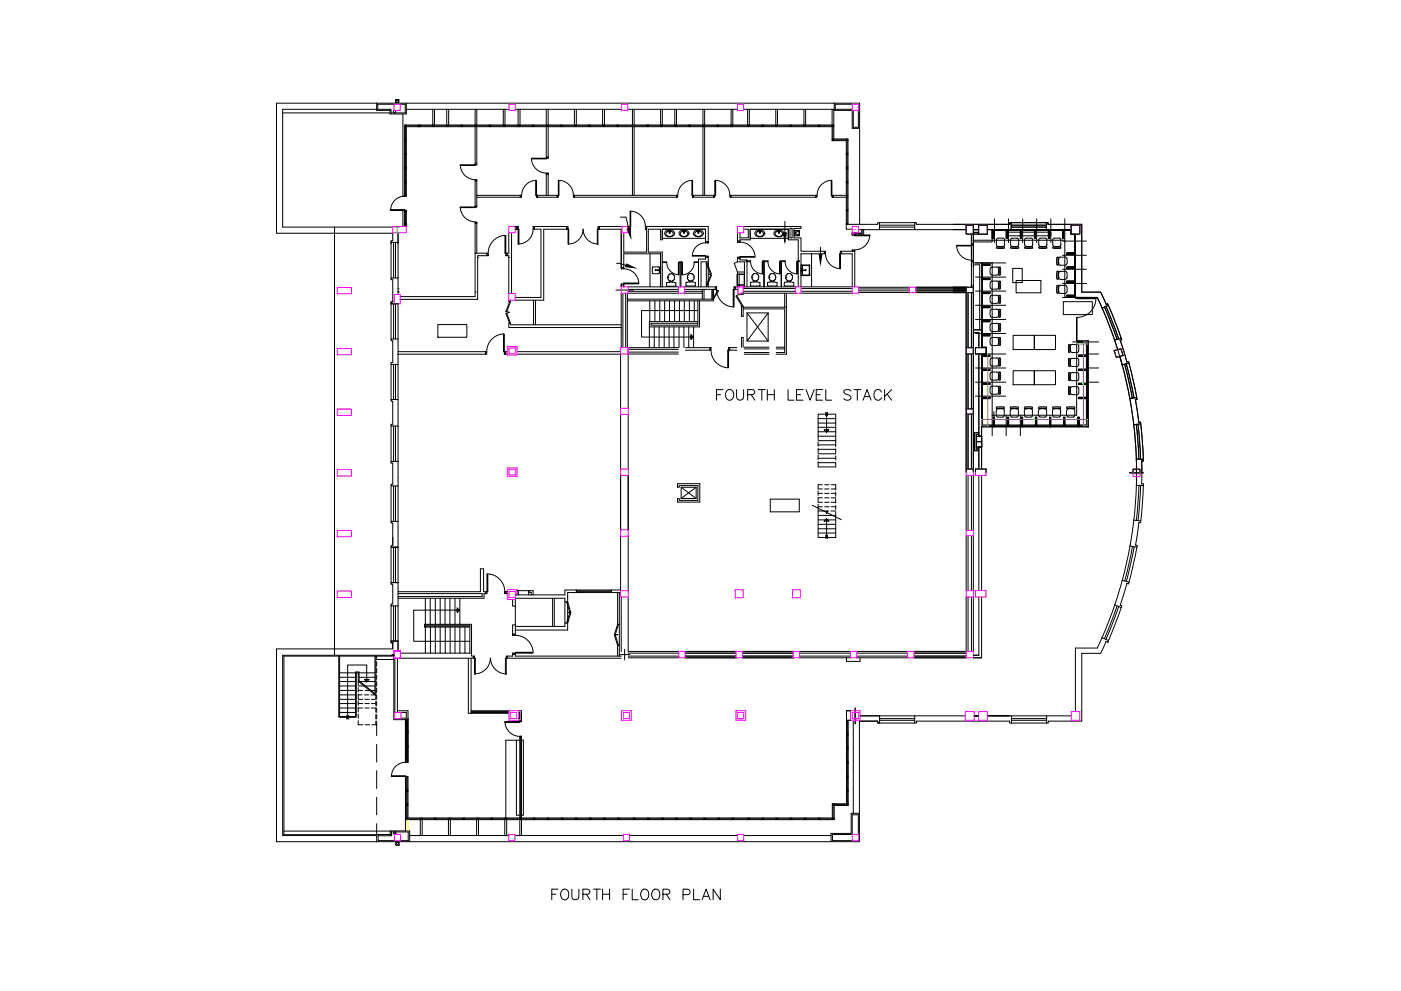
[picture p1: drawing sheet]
<svg xmlns="http://www.w3.org/2000/svg" width="420mm" height="297mm" viewBox="0 0 420 297" stroke-linecap="round" stroke-linejoin="round" font-family="sans-serif">
<!-- layer: 0 -->
<g fill="none" stroke="#000" stroke-width=".3">
<path d="M84.8 33.8h32.2M113 30.9h137.2M113 30.9h-30.1v39h34.9v2.2h-.5v.5h2.1M113 32.8h-28.2v35.3h33M113 30.9v2.2h4v1.1h4.8v-3.3M118.2 31.2h-4.9v1.6h4v1h4.2v-2.6h-1.5M118.6 29.8h1v1.1h-1zM120.8 34.2v24.6h1M121.3 37.7h128.8M121.3 38h128.8M121.6 37.5v21.3M121.8 37.5v21.3"/>
<path d="M121.8 32.8h30.8M125.3 38h.1M125.5 37.5v.5M125.8 37.5v.5M126.1 37.5v.5M129.8 32.8v5.2M130 37.5v.5M130.3 32.8v5.2M134 32.8v5.2M134.3 37.5v.5M134.5 32.8v5.2M138.2 37.5v.5"/>
<path d="M138.5 37.5v.5M138.7 37.5v.5M142.5 32.8v16.3M142.7 37.5v.5M143 32.8v16.3M146.7 37.5v.5M146.9 37.5v.5M147.2 37.5v.5M150.9 32.8v5.2M151.2 37.5v.5M151.4 32.8v5.2M154.5 32.8h31.9"/>
<path d="M155.4 32.8v5.2M155.6 37.5v.5M155.9 32.8v5.2M159.6 37.5v.5M159.9 37.5v.5M160.1 37.5v.5M163.8 32.8v14.3h.6v-14.3M164.1 37.5v.5M168.1 37.5v.5M168.3 37.5v.5M168.6 37.5v.5M172.3 32.8v5.2"/>
<path d="M172.6 37.5v.5M172.8 32.8v5.2M176.5 37.5v.5M176.8 37.5v.5M177 37.5v.5M180.7 32.8v5.2M181 37.5v.5M181.3 32.8v5.2M185 37.5v.5M185.2 37.5v.5M185.5 37.5v.5M188.3 32.8h32.9"/>
<path d="M189.7 32.8v4.7M189.7 38v20.5M190.2 32.8v4.7M190.2 38v20.5M193.9 37.5v.5M194.2 37.5v.5M194.4 37.5v.5M198.1 32.8v5.2M198.4 37.5v.5M198.6 32.8v5.2M202.4 32.8v5.2M202.6 37.5v.5"/>
<path d="M202.9 32.8v5.2M206.6 37.5v.5M206.8 37.5v.5M207.1 37.5v.5M210.8 32.8v25.7M211.1 37.5v.5M211.3 32.8v25.7M215 37.5v.5M215.3 37.5v.5M215.5 37.5v.5M219.3 32.8v5.2M219.5 37.5v.5"/>
<path d="M219.8 32.8v5.2M223 32.8h27.2M224.2 32.8v5.2M224.5 37.5v.5M224.7 32.8v5.2M228.4 37.5v.5M228.7 37.5v.5M229 37.5v.5M232.7 32.8v5.2M232.9 37.5v.5M233.2 32.8v5.2M236.8 37.5v.5"/>
<path d="M237.2 37.5v.5M237.4 37.5v.5M241.1 32.8v5.2M241.4 37.5v.5M241.6 32.8v5.2M245.4 37.5v.5M245.6 37.5v.5M245.9 37.5v.5M249.5 32.8v9.4h4.8M249.8 37.5v4.7M250.1 32.8v9.4M250.1 37.5h-128.8v21.3h.5"/>
<path d="M250.2 30.9h7.6v7.6M250.2 30.9v2.2h5.4v5.4h2.2M255.6 31.2h-5.1v1.6h5.1M255.9 33.1v5.1h1.5v-5.1M257.8 38.5v28.7M121.3 58.5h.5M121.3 54.9h.5M121.3 54.6h.5M121.3 54.4h.5M121.3 50.4h.5M121.3 50.7h.5M121.3 50.1h.5"/>
<path d="M121.3 46.2h.5M121.3 45.9h.5M121.3 46.4h.5M121.3 41.9h.5M121.3 41.7h.5M121.3 42.2h.5M121.4 58.8a4.2 4.2 0 0 0-4.2 4.2M138 49.4h4.5v.2h-4.5zM138 49.6a4.5 4.5 0 0 0 4.5 4.2M142.5 53.9h.5v.3h-.5zM142.5 49.1h.5v.3h-.5zM142.5 54.2v7.5"/>
<path d="M143 59.1h13.1v-.6v.6v-.6h.3v.6h-.3M143 54.2v7.5M143 58.5h13.1M159.4 47.4h4.4v.2h-4.4zM159.4 47.6a4.5 4.5 0 0 0 4.5 4.3M160.6 54.1h.3v4.4h-.3zM160.7 54a4.5 4.5 0 0 0-4.2 4.5M160.9 58.5h.3v.6v-.6v.6h-.3zM161.2 58.5h6.2v.6h-.3M161.2 59.1h5.9M163.8 51.9h.6v.3h-.6zM163.8 47.1h.6v.3h-.6z"/>
<path d="M163.8 58.5v-6.3h.6v6.3M167.1 59.1v-.6v.6M167.4 54.1h.2v4.4h-.2zM167.5 54a4.5 4.5 0 0 1 4.5 4.5M172.3 59.1v-.6v.6M172.3 59.1h-.3v-.6h31.3v.6h-.4M172.3 59.1h30.6M202.9 59.1v-.6v.6M207.5 54.1h.2v4.4h-.2zM207.5 54a4.5 4.5 0 0 0-4.2 4.5M207.7 58.5h.3v.6h-.3zM208 58.5h6.4v.6h-.3v-.6v.6h-6.1z"/>
<path d="M214.4 54.1h.2v4.4h-.2zM214.4 54a4.5 4.5 0 0 1 4.5 4.5M219.2 59.1v-.6v.6M219.2 59.1h-.3v-.6h26.1v.6h-.3M219.2 59.1h25.5M244.7 59.1v-.6v.6M249.3 54.1h.2v4.4h-.2zM249.3 54a4.5 4.5 0 0 0-4.3 4.5M249.5 41.9h4.8M249.5 41.7h4.8v25.5M249.8 59.1v-.6v.6M249.8 59.1h4.5"/>
<path d="M253.8 41.7v27h1.8M253.8 54.9h.5M253.8 54.6h.5M253.8 54.4h.5M253.8 50.4h.5M253.8 50.7h.5M253.8 50.1h.5M253.8 46.2h.5M253.8 45.9h.5M253.8 46.4h.5M254.1 41.7v25.5M254.3 58.5h-4.8v.6h.3"/>
<path d="M100.3 68.1v128.3M117.3 72.5v10.8M118 72.6v10.7M118.6 72.6v10.7M119.4 69.8v18.5M121.3 67.2h.5M121.3 67h.5M121.3 63.3h.5M121.6 63.1v4.8M121.8 63.1h-4.7v-.2h4.2v5M121.8 63.1h-1v4.8M121.8 63.1v4.8"/>
<path d="M138 62h4.5v.2h-4.5zM138 62.2a4.5 4.5 0 0 0 4.5 4.3M142.5 75.9h3.5v.7h-2.8v13.1h-23.2M142.5 61.7h.5v.3h-.5zM143 66.9h-.5h.5M143 66.9v-.4h-.5v22.4h-22.5M143 66.9v9M143.2 77.2h.1M146 75.9h.4v.7h-.4zM151.4 70.6h.3v5.3h-.3zM151.5 70.6a5.3 5.3 0 0 0-5.1 5.3M151.7 75.9h.4v.7h-.4z"/>
<path d="M152.6 69.8v6.1h-.5v.7h.5v11.3M152.6 77.2h.1M153.4 69.8v18.1M154.5 67.9h.9v.8h-.9h.5v-.8zM155 67.9h.4v.8h-.4zM155 67.9v.8v-.8M155.4 68.7h.2v4.5h-.2zM159.9 67.9h.4v.8h-.4zM159.9 68.7a4.5 4.5 0 0 1-4.5 4.5M170 67.9v.8v-.8M170 67.9h.4v.8h-7.3v21.3h-8.6M170 67.9h-9.7v.8h1.9v20.5h-7.7"/>
<path d="M170.4 68.7h.2v4.5h-.2zM170.4 73.2a4.5 4.5 0 0 0 4.5-4.5 4.5 4.5 0 0 0 4.4 4.5M179.1 68.7h.2v4.5h-.2zM179.7 67.9v.8v-.8M179.7 67.9h-.4v.8h7.3M179.7 67.9h6.9M184.9 78.9h.8l2.1 .7M186 65.1h1.8l.7 3.5M186.3 68.7v11.5M188.1 68.7h.5M188.1 67.9h.5M188.6 67.9h.4v.8h-.4z"/>
<path d="M189 63.3h.2v4.6h-.2zM189 63.3a4.5 4.5 0 0 1 4.5 4.5M193.5 67.9h.4v.8h-.4zM194.9 76.1v9.8M196.3 68.8h.1M198 76l.2 .2M198.6 68.7h13v2.7h-13zM198.6 78.5h1.4v.2h-1.4M199.6 69.3a1.65 1.65 0 0 1 2.7 .6 1.59 1.59 0 0 1-1.5 1.1 1.59 1.59 0 0 1-1.5-1.1zM200 78.6a3.7 3.7 0 0 0 3.5 3.8M200.3 69.4h.4M200.3 69.4a.79 .79 0 0 0-.5 1 .79 .79 0 0 0 1 .5 .79 .79 0 0 0 1.1-.5 .79 .79 0 0 0-.6-1"/>
<path d="M200.7 69.2l-.2-.1h.7l-.3 .1M200.7 69.6h.2v-.4h-.2v.4M200.7 69.8h.3zM200.9 69.4h.4M203.4 78.7h.2v3.7h-.2zM203.6 78.5h.9v.2h-.9zM203.9 69.3a1.65 1.65 0 0 1 2.7 .6 1.59 1.59 0 0 1-1.5 1.1 1.59 1.59 0 0 1-1.5-1.1zM204 78.7v7.3M204.2 78.7v7.3M204.5 78.7h.2v3.7h-.2zM204.6 69.4h.4M204.6 69.4a.79 .79 0 0 0-.5 1 .79 .79 0 0 0 1 .5 .79 .79 0 0 0 1.1-.5 .79 .79 0 0 0-.6-1"/>
<path d="M205 69.2l-.2-.1h.7l-.3 .1M205 69.8h.3zM205.2 69.4h.4M205.3 69.6h-.3v-.4h.2v.4M207.6 76.6h4v.2h-4zM208.2 78.6a3.7 3.7 0 0 1-3.7 3.8M208.2 69.3a1.65 1.65 0 0 1 2.7 .6 1.59 1.59 0 0 1-1.5 1.1 1.59 1.59 0 0 1-1.4-1.1zM208.9 69.4h.4M209 69.4a.79 .79 0 0 0-.6 1 .79 .79 0 0 0 1 .5 .79 .79 0 0 0 1.1-.5 .79 .79 0 0 0-.6-1M209.3 69.2l-.3-.1h.8l-.3 .1M209.3 69.6h.3l-.1-.4h-.2v.4M209.3 69.8h.3z"/>
<path d="M209.5 78.5h-1.4v.2h1.4M209.5 69.4h.4M211.6 76.8h.8v.4h-.8zM211.6 72.5h.8v.3h-.8zM211.6 68.7h-13v3.2h-.5v-3.2h-3.7v6.9h4.2v10.4M211.6 68.7v3.8h.8v-4.6h-18.5v7.7h-6.8v-5.8M211.6 72.8a4 4 0 0 0-4 3.9M211.8 78.5v.6h.6M212.1 79.1l1.3 3-1 .1 1 .4M212.4 78.5h-2.2v7.5M221.2 77.1h.7v.4h-.7zM221.2 77.5v1l-1 .4 1 2.6"/>
<path d="M221.2 72.3h.7v.3h-.7zM221.2 78.5h2.1v7.5M221.2 77.5h.7M221.9 76.9h4.5v.2h-4.5zM221.9 77.5v.4h2.1v.3M222 72.6a4.5 4.5 0 0 1 4.4 4.2M223.1 67.9h17.1v.6h-2.1v2.8h2.1v4h7M223.1 68.7h1.3v2.6h-2.5v-1.5M223.8 78.2h1.3v.2h-1.3zM224 78.5h.1M224 78.4v7.6M225 68.7h11.4v2.7h-11.4z"/>
<path d="M225.1 78.4a3.7 3.7 0 0 0 3.5 3.7M226.7 69.3a1.65 1.65 0 0 1 2.7 .6 1.59 1.59 0 0 1-1.5 1.1 1.59 1.59 0 0 1-1.5-1.1zM227.3 69.4h.4M227.4 69.4a.79 .79 0 0 0-.6 1 .79 .79 0 0 0 1.1 .5 .79 .79 0 0 0 1-.5 .79 .79 0 0 0-.5-1M227.7 69.2l-.3-.1h.7l-.1 .1M227.8 69.8h.2zM227.9 69.4h.4M228 69.6h-.3v-.4h.3v.4M228.8 78.2v3.9h-.2v-3.7h1.7v-.2zM229 78.4v7.6M229.2 78.4v7.6M230.3 78.4a3.7 3.7 0 0 0 3.5 3.7"/>
<path d="M232.4 69.3a1.65 1.65 0 0 1 2.7 .6 1.59 1.59 0 0 1-1.5 1.1 1.59 1.59 0 0 1-1.5-1.1zM233 69.4h.4M233.1 69.4a.79 .79 0 0 0-.6 1 .79 .79 0 0 0 1.1 .5 .79 .79 0 0 0 1-.5 .79 .79 0 0 0-.5-1M233.4 69.2l-.2-.1h.7l-.2 .1M233.4 69.6h.3v-.4h-.3v.4M233.5 69.8h.2zM233.7 69.4h.4M234 78.2v3.9h-.2v-3.7h1.7v-.2zM234.2 78.4v7.6M234.4 78.4v7.6M235.4 66.4v3.4M235.5 78.4a3.7 3.7 0 0 0 3.5 3.7"/>
<path d="M236.4 68.7h-11.4v3.2h-3.1v.4h-.7v-2.5M236.4 68.7v3.2h3v6.3M236.9 68.5h.6v2.8h-.6zM238.2 69.1h1.6v1.6h-1.6zM238.4 69.2h1.2v1.3h-1.2zM238.6 70l.9 .4M238.9 78.4h.2v3.7h-.2zM239.1 78.2h.6v.2h-.6zM239.3 69.3l-.7 .4M239.4 69.3l.1 .2zM239.4 78.4v7.6M240.3 79.4h2.5"/>
<path d="M240.4 79.4l-.2 .2M240.7 79.7v1.3M242.6 79.6l-1.9 .1M242.6 79.5l.2 .2M242.7 79.7l-.1 2.7M242.8 79.4v3.1M243.4 76.1v9.9M246.1 74.1v2.2M247.2 75.3h.3v.8h-.3zM247.2 76.1h-7v9.9h15.4v-9.9h-3.2M247.6 76a4.5 4.5 0 0 0 4.2 4.5M251.8 76.1h.2v4.5h-.2z"/>
<path d="M252 75.3h.4v.8h-.4zM252.4 75.3h3.9v10.7M253.8 67.2h9.4v-.5h.6v2.1M253.8 67h.5M253.8 63.3h.5M253.8 63.1h.5M253.8 62.8h.5M255.6 74.9h.7v.4h-.7zM255.6 70h.7v.4h-.7zM255.6 69.7v.3M257.4 68.8h16.9M258.5 68.8v1.1h-2.2"/>
<path d="M259 68.8v1.6h-2.7h4.6v.3h-4.6v-1M260.9 70.4a4.5 4.5 0 0 1-4.5 4.5M263.8 68.1h10.5M263.8 66.7h10.5M263.8 67.5h10.5M286.9 73.7a4.5 4.5 0 0 0 4.5 4.3M289.7 67.5h2.2v2.7h-2.2zM291.3 78.4h.6v-.4h-.6v.4h.6M291.3 73.2h.6v.3h-.6zM291.3 73.5h-4.4v.2h4.4M291.9 70.2v3h-.6v-3v15.9M291.9 70.2v15.9"/>
<path d="M291.9 70.2h4.2v-2.7h-2.6v2.7M291.9 68.8h1.6M291.9 78.8h9.7M291.9 79.4h1.9v19.5M291.9 69.7h1.6M294.4 79.1l2.6 .1zM294.4 79.4l2.6 .2zM294.4 78.8v25.4M294.6 78.8v25.4M296.1 68.8h7.2v-2.1h10.5h-10.5v2.1zM297.5 68.8l.1 2.7zM297.6 68.8v3.7h-5.7"/>
<path d="M297.6 78.8v51.8M297.6 69.1h23.6M297.8 68.8l.1 2.7zM298.3 65.6v7.1M298.8 71.9v1.4a1.17 1.17 0 0 0 1.6 .6 .69 .69 0 0 0 .9-.6M298.8 74.2v.1M298.9 74.1l2.2-.1v.4M298.9 74.3l.1 .1M299 74.4h2.1M299.1 73.9h2M299.3 71.4l-.5 .5M300.8 71.4h-1.5"/>
<path d="M300.8 71.4l.5 .5M301.2 71.9v1.4M301.7 68.8l.1 2.7zM301.9 69.6h13.2v1.1h-13.2zM302.1 68.8v2.7zM302.4 65.6v7.1M303 66.7v.5M303.1 71.9v1.4a1.17 1.17 0 0 0 1.6 .6h.4M303.3 74l-.2 .2 .1 .2M303.3 74.4h2.1M303.3 66.7h-.5v.5h-28v-.5h-.5v2.1h15.4h-3.8M303.3 68.1h10.5"/>
<path d="M303.3 68.8h17.9M303.3 67.5h10.5M303.3 73.9h2M303.3 74h2.1v.4M303.6 71.4l-.5 .5M305 71.4l.5 .5M305.1 71.4h-1.5M305.5 71.9l-.1 1.7-.4 .2M305.9 68.8l.2 2.7zM306.3 68.8l.1 2.7zM306.7 65.6v7.1M307.3 71.9v1.4a1.17 1.17 0 0 0 1.6 .6 .69 .69 0 0 0 .8-.6"/>
<path d="M307.3 74.2v.1M307.3 74.1l2.3-.1-.1 .4M307.3 74.3l.2 .1M307.5 74.4h2.1M307.5 73.9h2M307.7 71.4l-.4 .5M309.3 71.4h-1.5M309.3 71.4l.4 .5M309.7 71.9v1.4M310.2 68.8l.1 2.7zM310.5 68.8l.1 2.7zM310.9 65.6v7.1"/>
<path d="M311.5 71.9l.1 1.7 .4 .2M311.7 74l-.2 .2 .2 .2M311.7 74.4h2.1M311.8 73.9h2M311.8 74h2v.4M312 71.4l-.5 .5M313.5 71.4h-1.5M313.5 71.4l.5 .5M313.8 68.8v-2.1h.5v.5h10.1v20.4h5.6M313.9 71.9v1.4M314 73.3a1.17 1.17 0 0 1-1.6 .6h-.4M314.4 68.8l.1 2.7z"/>
<path d="M314.7 68.8l.1 2.7zM315.1 65.6v7.1M315.7 71.9v1.4a1.17 1.17 0 0 0 1.6 .6h.4M315.7 74.2v.1M315.8 74.1l2.2-.1v.4M315.8 74.3l.1 .1M315.9 74.4h2.1M316 73.9h2M316.2 71.4l-.5 .5M316.9 77.2v2.1M317 79.3l.2 .2M317.2 77.1l-.2 .1"/>
<path d="M317.3 77.1l.1 .2M317.3 77.3v2M317.4 79.3l-.1 .1M317.5 77.3v2M317.7 71.4h-1.5M317.7 71.4l.5 .5M318 77.1h1.4M318 77l-.2 .1a2.56 2.56 0 0 0 0 2.3l.2 .1M318.1 71.9v1.4M318.2 73.3l-.5 .5M318.6 68.8l.2 2.7zM318.6 72.3h7.2"/>
<path d="M318.6 76.5h7.2M319 68.8l.1 2.7zM319.3 65.6v7.1M319.4 77a1.17 1.17 0 0 1 .6 1.6 .69 .69 0 0 1-.6 .9h-1.4M319.9 75.8l2.6 .1zM319.9 76.1l2.6 .1zM321.1 69.1v1.1h1.2M321.2 67.5h2.6v2.7h-2.6zM322.3 70.2v19h-3v-17.2h-27.4M322.5 70.2v19M117.3 91.1h2.1v10.5M117.3 91.1v10.5"/>
<path d="M118 91.1v10.5M118.6 91.1v10.5M119.4 83.3h-2.1v.5h.5v6.7h-.5v.6M119.4 87.5h.1M119.4 86.6h.1M131.3 97.3h8.7v3.8h-8.7zM142.5 87.5h.1M151.7 93.9l1.1 2.9M151.8 93.3l1 .3M151.9 93.9l1.2 2.9M152.6 90v.5h.5v-.5M152.8 93.7l-1 .2"/>
<path d="M152.8 90.5l-1.1 2.9M153.1 90.5l-1.2 3M160 90v7.3M160.6 90v7.3M184.7 86.9h5.3M186.3 97.3h-33.2v-.5h-.5v1.4h33.7M186.3 85.1h.8v.9v-.6h-.8v.6zM186.3 80.2h.8v.4h-.8zM186.3 87.9v16.3M186.8 87.9v16.3M187.1 84.8h4.5v.3h-4.5zM187.1 80.2v-4.1h11v9.9"/>
<path d="M187.1 80.6a4.5 4.5 0 0 1 4.5 4.2M187.6 87.9v16.3M188.1 87.9v16.3h15.3M188.4 86.7h15.1M188.4 86h15.1M188.4 87.9h15.1M188.4 87.3h15.1M194.9 90.2v6.2M195 85.8v.2M195.6 80.1v1.8M195.6 81.9l.2 .1M195.8 82h1.8"/>
<path d="M196.2 98v6.2M196.4 90.2v6.2M197.1 80.9h.9v.2h-.8zM197.7 98v6.2M197.7 80.1v.8M197.7 81.1v.8M197.7 80.1h-2.1M197.7 81.9l-.1 .1M197.8 80.9v-.5h.2v1.3h-.2v-.6M197.9 90.2v6.2M198.2 85.8l-.2 .2M199.2 98v6.2"/>
<path d="M199.3 90.2v6.2M199.9 84.8l.1 1h2.6l.1-1M200 84.7l2.1-.1 .6 .2M200 84.6l-.1 .2M200.3 83.2h.1M200.3 82.9l.1 .9M200.4 82.6l-.1 .4M200.5 83.8l.1 .2M200.6 84l.3 .2M200.6 82.4l-.1 .2M200.7 98v6.2M200.7 82.2l-.1 .2"/>
<path d="M200.8 90.2v6.2M200.8 84.3v.3M200.9 82.1l-.2 .1M200.9 84.2h.2M201.1 82.1l.8 .1M201.1 82.1h-.2M201.7 84.3v.3M201.9 82.2l.4 .8M201.9 84.1l-.8 .2M202.1 98v6.2M202.3 82.9l-.1 .7-.3 .5M202.3 90.2v6.2"/>
<path d="M203.6 98v6.2M203.8 90.2v6.2M205.1 98v6.2M205.2 90.2v6.2M205.2 86.7h9.3M205.2 86h9.3M205.2 87.9h5.4M205.2 87.3h5.4M205.7 85.6l2.8 .1M205.7 84.8v.9M205.8 84.6l2.2-.1 .5 .2M205.8 84.6l-.1 .1"/>
<path d="M206.1 83.1h.1M206.1 83.3l.2 .4M206.2 82.9v.4M206.3 82.4l-.2 .5M206.3 83.7l.2 .2M206.4 83.9l.6 .3M206.5 82.3l-.2 .2M206.6 98v6.2M206.6 82.2l-.2 .1M206.7 84.1v.4M206.7 90.2v6.2M206.8 82l-.2 .1"/>
<path d="M207 84.2h.4M207 82l.5 .1M207 82l-.2 .1M207.5 84.2v.3M207.6 82l.1 .1M207.7 82.2l.4 .4M207.7 84l-.3 .2M208 98v6.2M208.1 83.5l-.4 .6M208.1 82.9v.4M208.1 82.6l.1 .3M208.2 83.3l-.1 .2"/>
<path d="M208.2 90.2v6.2M208.5 84.8v.9l.1-.1M209.3 93.1h-16.9v7.9h15.6l-.8 .8v-1.5l.8 .7M209.3 90.2v7.3h-14v-.6h14M209.3 96.4h-14.6v7.8M209.5 86v-8.3h2.1v-.5h.8v8.8M209.8 90.2v7.8h-15.1M210.6 86.7v3M211.1 86.7v3M212.4 85.4h-.6v.6M213.1 82.2l-1.3-3.1v6.3l1.4-2.9M213.4 82.6l-1.3 2.8"/>
<path d="M213.5 86.7v3M213.7 86.7v3l1.6-2.6M214 86.7v3.5h-25.9M214 86.8l1.5 .4-1.5 2.5h-25.9M214.5 86h.4v.7h-.4zM214.9 86.7a5.3 5.3 0 0 0 5 5.3M219.9 86.7h.2v5.3h-.2zM220.1 86h.4v.7h-.4zM220.5 86.7h.8M220.5 86h.8M220.7 88.8l1.9 3M221 88.6l1.9 3.2"/>
<path d="M221 82.2h2.2v3.2h-2.2zM221.2 81.5v4.5M221.2 85.5h.5M221.2 82.2h2.1M221.2 81.5h2.1M221.7 82.2v3.8M222.4 87.9v.2h.5v-.2v.2h-.5zM222.4 91.8h.5v3h-.5zM222.9 86h15.7M222.9 87.9h15.7M222.9 87.3h15.7M222.9 92.6h12.4v13.1h-2.5"/>
<path d="M222.9 92.1h12.9M222.9 86.5h15.7M222.9 88.1l-1.3 .2-.8 .4M224 93.8v8.4l6.4-8.4v8.4M224 93.8l6.4 8.4M224 93.8h6.4M225.1 84.8v.9M225.2 84.6l2.1-.1 .6 .2M225.2 84.6l-.1 .1M225.5 83.1h.1M225.5 83.3l.3 .6M225.6 82.9v.4"/>
<path d="M225.8 83.9l.1 .2M225.8 82.3l-.3 .6M225.9 82.2l-.1 .1M226 84l.3 .2M226.1 84.1v.4M226.1 82l-.1 .1M226.3 84.2h.4M226.9 84.2v.3M226.9 84.1l-.2 .1M226.9 82.1h-.7M226.9 82l.2 .1M227.1 82.2l.1 .1"/>
<path d="M227.2 83.9l-.3 .3M227.2 82.3l.2 .2M227.4 83.7l-.2 .2M227.4 82.4l.1 .2M227.5 82.9v.4M227.5 82.6l.1 .3M227.5 83.5l-.1 .2M227.6 83.3l-.1 .2M227.9 84.8v.9M228 85.6h-2.9M230.2 84.8v.9M230.3 84.6l2.2-.1 .5 .2"/>
<path d="M230.3 84.6l-.1 .1M230.6 83.1h.1M230.8 82.4l-.2 .7 .2 .6M230.8 83.7l.2 .2M230.9 83.9l.3 .3M231 82.3l-.2 .2M231.1 82.2l-.2 .1M231.2 84.1v.4M231.2 82l-.2 .1M231.2 84.1l.2 .1M231.5 84.2h.4M232 84.2v.3"/>
<path d="M232 82.1h-.8M232.1 82l.1 .1M232.2 82.2l.2 .1M232.2 84l-.3 .2M232.3 82.3l.1 .2M232.4 83.9l-.2 .2M232.4 83.7l-.1 .2M232.5 82.4l.2 .7-.2 .6M233 85.6h-2.8M233 84.8v.9M235.2 84.8v.9M235.3 85.6l2.6 .1"/>
<path d="M235.3 84.6h2.6M235.3 87.9v4.2M235.4 84.6l-.1 .1M235.6 83.1h.1M235.8 82.4l-.2 .7 .2 .6M235.8 87.9v18.3h-3M235.9 83.7l.1 .2M235.9 83.9l.2 .2M236 82.3l-.1 .2M236.1 84l.1 .2M236.1 82.2l-.2 .1M236.2 84.1v.4"/>
<path d="M236.2 82l-.1 .1M236.3 84.1l.1 .1M236.5 84.2h.4M236.9 82l.2 .1M236.9 82l-.6 .1M237 84.2v.3M237.1 82l.2 .1M237.2 82.2a1.21 1.21 0 0 1 0 1.9M237.3 84l-.4 .2M238 84.6l.1 .1M238.1 85.6l-.1 .1M238.1 84.8v.9"/>
<path d="M240.2 87.9h15.4M240.2 87.3h15.4M240.2 86.5h15.4M240.3 80.5v1h.2v-.4M240.5 80.5h-.2h.2v.5M240.7 82.3l1.9 .1M240.7 81.1v1.2M241.2 80.9v.2h-.9l.9-.1M242.9 82.4l-.1 .2-2.6-.1M257.4 86.1h15.3M257.4 86.6h15.3M257.4 87.2h15.3"/>
<path d="M257.4 87.7h15.3M274.6 87.7h15.1v16.5M274.6 86.1h17.3M274.6 86.6h15.1M274.6 87.2h15.1M289.7 86.1v1.6h2.2v-1.6M290.3 87.7v16.5M291.3 87.7v16.5M291.9 86.1h.1M291.9 87.7v16.5M291.9 99.7h1.7v4.5M291.9 98.9h2.5"/>
<path d="M292.5 99.9h9.1M292.5 95.8h9.1M292.5 91.5h9.1M292.5 87.2h9.1M292.5 83.1h9.1M294.4 96.1h2.6zM294.4 96.4l2.6 .1zM294.4 91.8l2.6 .1zM294.4 92.1l2.6 .2zM294.4 87.6l2.6 .1zM294.4 87.9l2.6 .1zM294.4 83.4l2.6 .1z"/>
<path d="M294.4 83.7l2.6 .1zM297 81.9l.5 .5M297.5 97h1.4M297.5 92.7h1.4M297.5 88.5h1.4M297.5 82.5h1.4M297.5 80.1h1.4M297.5 84.3h1.4M297.5 96.9a1.17 1.17 0 0 0-.6 1.6 .7 .7 0 0 0 .6 .9l1.7-.1a2.56 2.56 0 0 0 0-2.3l-.3-.1M297.5 92.6a1.17 1.17 0 0 0-.6 1.7 .7 .7 0 0 0 .6 .8h1.7a2.56 2.56 0 0 0 0-2.4l-.3-.1M297.5 88.5a1.17 1.17 0 0 0-.6 1.6 .7 .7 0 0 0 .6 .8h1.7a2.56 2.56 0 0 0 0-2.4h-.3M297.5 80a1.17 1.17 0 0 0-.6 1.6l.1 .4"/>
<path d="M297.5 84.2l-.5 .5M298.9 80l.5 .2v1.8M298.9 84.2l.6 .5M299.4 84.7v1.7l-.5 .3h-1.4a1.24 1.24 0 0 1-.6-1.6l.1-.4M299.4 97.1v2M299.4 92.9v2M299.4 88.7v2M299.4 80.3v1.9M299.4 84.4v2M299.5 81.9l-.6 .5M299.5 99.1l.3 .3M299.5 94.9l.2 .2"/>
<path d="M299.5 90.7l.2 .2M299.5 82.2l.2 .2M299.5 86.4l.2 .2M299.6 97.1v2M299.6 92.9v2M299.6 88.7v2M299.6 80.3v1.9M299.6 84.4v2M299.6 95.1h.2M299.6 90.9h.2M299.6 82.5h.2M299.6 80.1h.2"/>
<path d="M299.6 86.7h.2M299.7 80l-.2 .2M299.8 97l-.3 .1M299.8 92.7l-.3 .2M299.8 88.5l-.3 .2M299.8 84.3l-.3 .1M299.9 97l.2 .9-.2 1.4M299.9 92.7l.2 1-.2 1.4M299.9 88.5l.2 1-.2 1.4M299.9 80l.1 .1M299.9 84.3l.2 .5-.1 1.7M300 80.2l.1 1.7-.2 .5"/>
<path d="M300 86.5l-.1 .1M303.7 80.5h2.9v4.2h-2.9zM304.7 84.1h7.5v3.7h-7.5zM316.9 85.7v2.1M316.9 81.5v2.1M317 87.7l.1 .2M317 83.6l.1 .1M317.1 87.9h.1M317.1 81.3h.1M317.1 83.8h.1M317.1 81.3l-.1 .1M317.2 85.5l-.2 .2"/>
<path d="M317.3 85.5l.1 .2M317.3 81.3l.1 .2M317.3 85.7v2M317.3 81.5v2M317.4 87.7l-.1 .2M317.4 83.5l-.1 .2M317.5 87.5l.5 .4M317.5 83.2l.5 .5M317.5 85.7v2M317.5 81.5v2M317.5 86v1.5M317.5 81.8v1.5"/>
<path d="M318 85.5h1.4M318 81.3h1.4M318 83.8h1.4M318 85.5l-.5 .4M318 81.3l-.5 .5M318.6 89.2l10.5-.1 1.4 3.2M318.6 85h7.2M318.6 80.7h7.2M318.9 90.4h8.7v3.9h-8.7zM319.4 85.5l.6 .4M319.4 81.3l.6 .5M319.9 84.5l2.6 .1z"/>
<path d="M319.9 84.2l2.6 .1zM319.9 80l2.6 .1zM319.9 80.3l2.6 .1zM319.9 88.5h2.6zM319.9 88.8h2.6zM320 87.5l-.6 .4h-1.4M320 83.2l-.6 .5M320 86v1.5M320 81.8v1.5M322.6 89.4l.4 .1zM322.6 89.2h.4v.3h-.4zM322.9 95.2l.1 7z"/>
<path d="M323 89.5h5.7zM328.7 89.4a5.7 5.7 0 0 1-5.7 5.7M330.1 87.6l1.7 3.6M330.5 92.3l3.8 9.6M331.2 92l3.8 9.7M331.7 91.8l3.8 9.8M332.2 91l.2 .5-1.9 .9M332.2 91.1l-.5 .1M332.4 91.5l4 10.4M117.3 109.2h2.1v10.6h-2.1v.5h.5v6.9h-.5v.5h2.1M117.3 109.2v10.6M118 109.2v10.6"/>
<path d="M118.6 109.2v10.6M119.4 106.2v-4.6h-2.1v.5h.5v6.5h-.5v.6M119.4 105.4h26.6v.8h-.4M119.4 106.2h26.2M119.4 106.2v3M119.4 119.8v75.3M145.6 106.2v-.8v.8M151 100.1h.2v5.3h-.2zM151 100.1a5.3 5.3 0 0 0-5 5.3M151.2 105.4h.4v.8h-.4zM152.1 105.4h-.5v.8h.5M155.1 105.4h31"/>
<path d="M155.1 106.2h31M186.1 106.1v16.3M188.1 106.1h15.3M188.4 106.1v16.3M188.4 104.7h15M188.4 105.5h15M205.5 105h7.3M205.5 104.2h7.3M212.8 104.2h.4v.8h-.4zM213.2 104.9a5.3 5.3 0 0 0 5.1 5.3M214.9 118.3h1.2M216.8 116.8h-1.9v3.2"/>
<path d="M218.2 116.9a1.54 1.54 0 0 1 1.8 .7 1.54 1.54 0 0 1-.3 1.9l-.3 .3a1.44 1.44 0 0 1-1.7-.5 1.44 1.44 0 0 1 0-1.8zM218.2 105h.3v5.2h-.3zM218.5 104.2h.4v.8h-.4zM218.9 105h2.1M218.9 104.2h2.1M220.9 116.8v2.2a1.05 1.05 0 0 0 1.1 1 1.05 1.05 0 0 0 1-1v-2.2M222.4 104.1v-2.9h.5v2.9M223.2 106.2h7.4M223.2 105.7h7.4M223.2 104.6h7.4M223.2 104.1h7.4M224 102.2h6.4"/>
<path d="M224.2 118.3h1.4a.87 .87 0 0 0 .8-1l-.3-.4-.5-.1h-1.4v3.2M225.3 118.3l1.1 1.7M227.4 116.8h2.1M228.5 116.8v3.2M230.1 118.3h2.1M230.1 116.8v3.2M232.2 116.8v3.2M232.8 104.6h2.5M232.8 104.1h2.5M236.3 116.8v3.2h1.8M238.9 118.3h1.2M240.8 116.8h-1.9v3.2h1.9"/>
<path d="M241.7 116.8l1.2 3.2 1.3-3.2M244.8 118.3h1.2M246.7 116.8h-1.9v3.2h1.9M247.6 116.8v3.2h1.8M255.2 117.2a1.23 1.23 0 0 0-2.2 .3l.4 .5 1.2 .4a.78 .78 0 0 1 .3 1.4 1.44 1.44 0 0 1-1.9-.3M256.1 116.8h2.1M257.1 116.8v3.2M258.8 120l1.2-3.2 1.2 3.2M259.3 118.9h1.4M264.3 117.5a1.14 1.14 0 0 0-1.3-.7 1.14 1.14 0 0 0-.9 1.2 1.35 1.35 0 0 0 .3 1.5 1.35 1.35 0 0 0 1.5 .3l.4-.6M265.3 116.8v3.2M266.1 118.1l1.3 1.9"/>
<path d="M267.4 116.8l-2.1 2.1M289.7 104.2v1.9h2.2v-1.9M289.7 106.1v16.5M289.7 104.2h2.2M290.3 106.1v16.5M291.3 106.1v16.5M291.9 106.1v16.5M292.5 114.6h9.1M292.5 110.3h9.1M292.5 118.7h9.1M293.6 106.1v24.6h.8v-24.6M294.4 119.4l2.6 .1z"/>
<path d="M294.4 119.1l2.6 .1zM294.4 114.9h2.6zM294.4 115.2l2.6 .1zM294.4 110.6l2.6 .1zM294.4 110.9l2.6 .2zM294.4 106.4l2.6 .1zM294.4 106.7l2.6 .1zM294.4 100.3l2.6 .1zM294.4 100.6l2.6 .1zM294.6 104.1h1.2v2.1h-1.2M295.7 106.1v-1.9h-3.2v1.9h9.1M297.1 107.5l.2-.2h1.9a2.56 2.56 0 0 1 0 2.4h-1.7a1.17 1.17 0 0 1-.6-1.6z"/>
<path d="M297.5 115.8h1.4M297.5 115.7a1.17 1.17 0 0 0-.6 1.6 .7 .7 0 0 0 .6 .9l1.7-.1a2.56 2.56 0 0 0 0-2.3l-.3-.1M299.4 101.6v1.7l-.5 .3h-1.4a1.24 1.24 0 0 1-.6-1.6l.1-.4M299.4 111.9v1.8l-.5 .2h-1.4a1.24 1.24 0 0 1-.6-1.6l.1-.4M299.4 101.3v2M299.4 107.5v2M299.4 111.7v2M299.4 115.9v2M299.5 101.6l-.6-.4h-1.4l-.5 .4M299.5 112l-.6-.5h-1.4l-.5 .5M299.5 103.4l.3 .2M299.5 109.5l.2 .2"/>
<path d="M299.5 113.7l.3 .2M299.5 117.9l.2 .2M299.6 101.3v2M299.6 107.5v2M299.6 111.7v2M299.6 115.9v2M299.6 109.7h.2M299.6 118.2h.2M299.8 101.2l-.3 .1M299.8 107.3l-.3 .2M299.8 111.5l-.3 .2M299.8 115.8l-.3 .1"/>
<path d="M299.9 101.2l.2 .5-.1 1.7M299.9 107.3l.2 1-.2 1.4M299.9 111.5l.2 .5-.1 1.7M299.9 115.8l.2 .9-.2 1.4M300 103.4l-.1 .2M300 113.8l-.1 .1M303.8 100.5h6.4v4.3h-6.4zM303.8 111.1h6.4v4.2h-6.4zM310.2 100.5h6.3v4.3h-6.3zM310.2 111.1h6.3v4.2h-6.3zM320.5 105.5l.1 .1M320.5 109.7l.1 .1"/>
<path d="M320.5 113.9l.1 .1M320.5 118.2l.1 .1M320.5 103.4v2.1M320.5 107.6v2.1M320.5 111.8v2.1M320.5 116v2.1M320.6 103.3l.3 .1-.1 2.2M320.6 107.4l.3 .2-.1 2.2M320.6 111.7l.3 .1-.1 2.2M320.6 115.9l.3 .1v2.2l-.3 .1M320.6 105.7h.1M320.6 109.9h.1"/>
<path d="M320.6 114.1h.1M320.6 103.3l-.1 .1M320.6 107.4l-.1 .2M320.6 111.7l-.1 .1M320.6 115.9l-.1 .1M321 103.4v2M321 107.6v2M321 111.9v2M321 116.1v2M321 116.3v1.1a.69 .69 0 0 0 .6 .9h1.4l.4-.2 .1-1.8M321.1 116.4l.5-.5 1.6 .1 .3 .4M321.6 103.3h1.4"/>
<path d="M321.6 107.4h1.4M321.6 111.7h1.4M321.6 103.2a1.17 1.17 0 0 0-.6 1.6 .69 .69 0 0 0 .6 .9l1.6-.1a2.56 2.56 0 0 0 0-2.3l-.2-.1M321.6 107.4a1.17 1.17 0 0 0-.6 1.6 .69 .69 0 0 0 .6 .9l1.6-.1a2.56 2.56 0 0 0 0-2.4h-.2M321.6 111.6a1.17 1.17 0 0 0-.6 1.6v.4M321.7 102.5h4.1v24.9h-31.2v-21.3M322.9 102.2h.7v.3h-.7zM322.9 102.5v22h-25.3M322.9 102.6h2.9M323 111.6l.4 .3 .1 1.7M323.4 119.4l2.4 .1zM323.4 119.1l2.4 .1z"/>
<path d="M323.4 114.9h2.4zM323.4 115.2l2.4 .1zM323.4 110.6l2.4 .1zM323.4 110.9l2.4 .2zM323.4 106.4l2.4 .1zM323.4 106.7l2.4 .1zM323.5 113.6l-.5 .5-1.7-.1-.2-.4M323.6 102.2h2.5M323.6 102.4h2.5M325.5 119.2h.3v.2h-.3zM325.5 114.9h.3v.3h-.3zM325.5 110.7h.3v.2h-.3z"/>
<path d="M325.5 106.5h.3v.2h-.3zM325.5 119.2h.2v.2h-.2zM325.5 115l.2 .1zM325.5 110.7h.2v.2h-.2zM325.5 106.6l.2 .1zM326.1 119.2h.3v.2h-.3zM326.1 110.7h.3v.2h-.3zM326.1 102.2h.3v.3h-.3zM326.1 106.1h3.4M326.1 102.5v25.1h-31.7M326.1 114.6h3.4M326.1 110.3h3.4"/>
<path d="M326.1 102.5h3.4M326.1 102.5v8.2M326.1 110.9v8.3M326.1 119.4v8.2M326.3 102.5v8.2M326.3 110.9v8.3M326.3 119.4v8.2M326.4 102.2h-3.5v.3h3.2M326.4 102.2v25.8M334.1 105.1l2.1-.6 .6 2.1-2 .5zM334.3 101.9l2.2 7.5M334.3 101.9l.9 2.9"/>
<path d="M335.8 106.8l.7 2.6M336 102l1.9 6.5 .5-.2M336.2 101.4l-2 .5M336.4 101.9l-.5 .1M336.5 109.4a123.2 123.2 0 0 1 4.3 28.1M337.3 109.2l2.3 10.1M337.8 109l2.3 10.3M338.4 108.3l.2 .5M338.5 108.8l-2 .6M338.6 108.8l2.4 10.9-.5 .1M338.6 108.8l2.3 10.2M340.5 119.8l1 6.8"/>
<path d="M340.9 119.2l-2.1 .2M117.3 127.7v11.1h.5v6.4h-.5v.5h2.1M117.3 138.3h2.1M118 127.7v10.6M118.6 127.7v10.6M186.1 124.3v16.3M188.4 124.3v16.3M245.4 131.8v-7.7h5.2v9.8M245.4 132.5v1.3M245.4 134.4v1.4M245.4 136.4v1.3M245.4 138.4v1.6h5.2v-1.4"/>
<path d="M245.4 125.5h5.2M245.4 126.8h5.2M245.4 128.1h5.2M245.4 129.4h5.2M245.4 130.7h5.2M245.4 132.1h5.2M245.4 133.3h5.2M245.4 134.7h5.2M245.4 136h5.2M245.4 137.4h5.2M245.4 138.7h5.2M247.6 123.6v1.1"/>
<path d="M247.9 123.7v5.8l-.8-.7h1.5l-.7 .7M248.2 123.6v1.1M250.6 134.6v1.3M250.6 136.6v1.3M289.7 122.6v1.5h2.2v-1.5M289.7 124.1v16.5M289.7 122.6h2.2M290.3 124.1v16.5M291.3 124.1v16.5M291.9 124.1v16.5M292.3 135.1h1.3M292.8 132.4h1.6"/>
<path d="M292.9 130.8h1.5v3.2h-1.5zM293.6 130.2h-.8v4.4h.8M293.6 129.7h-1.3v5.4h1.3M294.4 127.6h.2v.4h-.2zM294.4 128h32M294.6 127.9h3.3M294.6 127.7h3.3M297.9 125v2.4zM297.9 127.6h.3v.4h-.3zM297.9 127.1h.3v.3h-.3zM298 127.1l.1 .2zM298.1 123.4v3.7"/>
<path d="M298.2 125l.1 2.4zM298.2 127.9h8.2M298.2 127.7h8.2M298.8 122.2v.2M298.8 124.5l.4 .5M298.8 122.1l1.4-.2 1 .2M299 122.4h2M299.2 122.6l-.4 .5v1.4M299.3 122.5h1.4M300.7 125h-1.4M300.8 122.6l.4 .5M301.2 122.2l-.2 .3h-2l-.2-.2"/>
<path d="M301.2 123.1v1.4M301.2 124.5l-.4 .5M301.7 124.5v6.1M302.1 125l.1 2.4zM302.2 127.1h.2v.3h-.2zM302.2 127.1h.2v.2h-.2zM302.4 125l.1 2.4zM303 122.2v.2M303 123.1v1.4M303 124.5l.5 .5M303.2 122.4h2M303.4 122.5h1.5"/>
<path d="M303.5 122.6l-.5 .5M304.9 125h-1.5M304.9 122.6l.5 .5v1.4M305.2 122l-1.6-.1-.6 .2M305.3 122l.1 .1M305.4 122.2l-.2 .3h-2l-.2-.2M305.4 124.5l-.5 .5M306 124.5v6.1M306.3 125l.1 2.4zM306.4 127.6h.2v.4h-.2zM306.4 127.1h.2v.3h-.2zM306.4 127.1l.2 .2z"/>
<path d="M306.6 125l.1 2.4zM306.6 127.9h8.2M306.6 127.7h8.2M307.2 122.2v.2M307.2 124.5l.5 .5M307.3 122.1l1.4-.2 .9 .2M307.4 122.4h2M307.7 122.6l-.5 .5v1.4M307.7 122.5h1.5M309.2 125h-1.5M309.2 122.6l.5 .5-.1 1.4M309.6 122.2l-.2 .3h-2l-.1-.2"/>
<path d="M309.7 124.5l-.5 .5M310.5 125l.1 2.4zM310.6 127.1h.2v.3h-.2zM310.6 127.1h.2v.2h-.2zM310.8 125l.2 2.4zM311.4 122.2v.2M311.4 123.1v1.4M311.5 124.5l.4 .5M311.6 122l-.1 .1M311.6 122l1.7-.1 .6 .2M311.7 122.4h2M311.9 122.6l-.4 .5"/>
<path d="M312 122.5h1.4M313.4 122.6l.5 .5v1.4M313.4 125h-1.4M313.9 122.2l-.2 .3h-2l-.2-.2M313.9 124.5l-.5 .5M314.8 125v2.4zM314.8 127.6h.3v.4h-.3zM314.8 127.1h.3v.3h-.3zM314.9 127.1l.1 .2zM315.1 125v2.4zM315.1 127.9h8.2M315.1 127.7h8.2"/>
<path d="M315.7 122.2v.2M315.7 124.5l.4 .5M315.9 122.4h2M316.1 122.6l-.4 .5v1.4M316.1 122.5h1.5M317.6 125h-1.5M317.6 122.6l.5 .5M317.9 122l.2 .1M317.9 122l-1.6-.1-.6 .2M318.1 122.2l-.2 .3h-2l-.2-.2M318.1 123.1v1.4M318.1 124.5l-.5 .5"/>
<path d="M319 125l.1 2.4zM319.1 127.1h.2v.3h-.2zM319.1 127.1h.2v.2h-.2zM319.3 125l.1 2.4zM319.8 122.2v.2M319.8 123.1v1.4M319.9 122.1l1.5-.2 .9 .2M319.9 122.3l.2 .2M319.9 124.5l.5 .5M320.1 122.4h2M320.4 122.6l-.5 .5M320.4 122.5h1.5"/>
<path d="M321.8 122.6l.5 .5v1.4M321.9 125h-1.5M322.3 122.2l-.2 .3h-2M322.3 124.5l-.5 .5M323.2 125l.1 2.4zM323.3 127.6h.3v.4h-.3zM323.3 127.1h.2v.3h-.2zM323.3 127.1h.2v.2h-.2zM323.5 125l.2 2.4zM323.6 127.9h2.5M323.6 127.7h2.5M326.1 127.6h.3v.4h-.3z"/>
<path d="M340.7 137.6l2.1 .1M340.8 127.2l.8 10.4M340.8 137.5l.1 3.1M340.8 137.6a123.2 123.2 0 0 1-4.2 36.3M340.8 139.6v4.2M341.3 127.1l.8 10.5M342 126.6h-.5M342 126.5l.9 11.6M342.1 127.1l-2.1 .2M342.3 138.2h.6M117.3 156.3v.5h.5v6.7h-.5v.5h2.1h-2.1v10.6h2.1h-2.1v.5h.5v5.9h-.5v.6h2.1M117.3 145.7v10.6h2.1"/>
<path d="M118 145.7v10.6M118.6 145.7v10.6M186.1 142.5v16.3M188.4 142.5v16.3M203.2 145h6.7v5.5h-6.7v-1.1h.5v.6h5.6v-4.5h-5.6v.5h-.5zM204.3 146h4.5v3.4h-4.5zM204.3 146l4.5 3.4M208.8 146l-4.5 3.4M231 149.6h8.7v3.8h-8.7zM243.6 151.4l4.1 2.1 .5-.3-.4 .8 .4-.3 4.1 2.1M245.4 147.1v1.4M245.4 149.1v1.3"/>
<path d="M245.4 151.1v10h5.2v-7.7M245.4 159.8h5.2M245.4 158.5h5.2M245.4 157.2h5.2M245.4 155.8h5.2M245.4 154.5h5.2M245.4 153.2h3.1M245.4 151.9h1.2M245.4 150.6h1.2M245.4 149.2h1.2M245.4 147.9h1.2M245.4 146.6h1.2"/>
<path d="M246.6 145.3h-1.2v1.2M247.3 151.9h1.4M247.3 150.6h1.4M247.3 149.2h1.4M247.3 147.9h1.4M247.3 146.6h1.4M247.3 145.3h1.4M247.9 155.4l.7 .8h-1.5l.8-.8v5.9M249.2 153.2h1.4M249.3 151.9h1.3M249.3 150.6h1.3M249.3 149.2h1.3"/>
<path d="M249.3 147.9h1.3M249.3 146.6h1.3M249.3 145.3h1.3v1.5M250.6 147.4v1.4M250.6 149.4v1.3M250.6 151.4v1.3M289.7 141.5v-.9h2.2v.9M289.7 142.5v16.5M290.3 142.5v16.5M291.3 142.5v16.5M291.9 142.5v16.5M292.5 141.5v-.9h3.2v.9"/>
<path d="M293.6 140.6v-6.6h.8v6.6M293.6 142.5v34.5M294.4 142.5v34.5M338.7 141.7h4.2M339.8 141.5v-.8h2.1v.8M340 155.9l2.1 .2M340.7 145.5h2.1M341.5 156.7h.5M341.6 156.6l-1 6.8M341.6 145.5l-.8 10.5M342.1 145.5l-.8 10.5M342.3 145h.6"/>
<path d="M342.4 141.5v-3.4v6.9M342.9 145l-.8 11.7M118 164v10.6M118.6 164v10.6M119.4 177.4h24.7v-6.9h.9v6.9h.7v.5M119.4 177.9h25.2v.9h-25.2M127.6 179.3v7.8M129 179.3v7.8M130.5 179.3v7.8M132 179.3v7.8M133.5 179.3v7.8M134.9 179.3v7.8"/>
<path d="M136.5 179.3v7.8M137.9 179.3v7.8M145.7 177.4h.3v.5h-.3M145.7 177.9h-.5v1.4h-25.8M146 172.1h.3v5.3h-.3zM146.1 172a5.3 5.3 0 0 1 5.3 5.3M151.3 177.4h.4v.5h-.4zM152.1 177.4h-.4v.5h.4M153.7 179.7v2h.9v5.6h-.9v2.8h.9v-2.8M154.6 178.3h.5M154.6 179.3h14.8v1.1M154.6 179.7v2"/>
<path d="M159.3 178.3v-.8h-.7v-.5h1.3v1.3M165.7 179.3v8.5M166.2 179.3v8.5M172.8 177.4h10.6M172.8 177.1h10.6M172.8 176.8v.8M183.4 176.8v.8M185.2 177.6v9.5M185.7 177.6v19.1M186.1 160.7v16.1h-16.7v1.5h-14v-1.3h-.3h3.5v1.3M186.1 177.6h-15.9v2.8M186.3 178.9v16.4"/>
<path d="M188.4 160.7v16.3M188.4 178.9v16.4h15.2M247.6 160.3v1.1M248.2 160.3v1.1M289.7 160.6v16.4M289.7 178.9v16.4h-15.6M290.3 160.6v16.4M290.3 178.9v16.4M291.3 160.6v16.4M291.3 178.9v16.4M291.9 160.6v16.4M291.9 178.9v16.4"/>
<path d="M293.6 178.9v17.5h-1.7M294.4 178.9v18.3h-2.5M336.5 173.9l2.1 .6M336.6 173.9a123.2 123.2 0 0 1-7.5 20.4l-6.6-.1v19.1M338 174.8l-2 6.6M338.6 174.5l-.1 .5-.6-.1M338.8 163.6l2.1 .4M339.6 163.7l-2.3 10.4M340.1 163.8l-2.3 10.5M340.5 163.4h.5M341.1 163.5l-2.5 11M101.6 196.7v18.2h.2v-18.2"/>
<path d="M112.5 196.7v11.2l-4.8-3.8v-2.7h-1.1v13.5M112.7 196.7v12.8M113 196.7v1h5.1M113 198.4v1.3M117.3 192.2v.5h.5M117.3 181.6v10.6M117.3 192.2h2.1M117.6 196.4h.6zM117.8 192.7v1.8h-34.9v57.8h30.1M117.8 192.7h-.3h.3M117.8 192.7v1.8M118 181.6v10.6"/>
<path d="M118.1 196.4v19.3h4.3M118.1 196.7h-33v53.5h27.9M118.2 196.4h-.6h.6M118.2 196.4h-33.4v54h28.2M118.4 197.3v16.3M118.6 181.6v10.6M119.2 197.3v16.3M120.1 195.8h21.3M127.6 187.4h13.3v.3h-13.3zM127.6 188v7.8M129.1 188v7.8M130.5 188v7.8"/>
<path d="M132 188v7.8M133.5 188v7.8M135 188v7.8M136.5 188v7.8M137.8 182.9l-.7-.7v1.4l.7-.7h-13.7v9.3h16.8M137.9 188v7.8M139.4 188v7.8M140.5 197.3v16.5h12.1M140.9 195.8v-7.8h-13.6v-.9h14.1v8.7M141.3 197.3v16.5M141.4 195.8v.9h.6v.6h-21.9M142 196.7h.3v.6h-.3z"/>
<path d="M142.3 197.3h.3v4.8h-.3zM147.1 197.3a4.7 4.7 0 0 1-4.8 4.7M147.1 197.3a4.7 4.7 0 0 0 4.8 4.7M151.6 197.3h.2v4.8h-.2zM152.2 196.7h-.4v.6h.4v-.6h1.5v-.6h.9v.6h31.7M152.2 197.3h34.1M153.7 195.8h.9v.3h-.9zM153.7 190.1h.9v.3h-.9zM154.6 195.5h5.2v.3h-5.2zM154.6 190.4a5.3 5.3 0 0 1 5.3 5.1M169.4 180.4v6.4h.8v2h-15.6M169.4 186.8v1h-14.8"/>
<path d="M169.4 180.4h.8M169.9 180.4l1 3.1M170.2 180.4v6.4l1-3.1-1-.2M170.2 180.4l.9 3.1M170.9 183.7l-1 3.1M171.2 183.4l-.9 .2M184.3 190.4l.9 3M184.3 190.1l1 .1-1 .2M184.5 190.4l1 3M185.2 187.1h.5M185.2 187.1l-.9 3M185.5 187.1l-1 3.1"/>
<path d="M185.7 193.4h-.5v3.3M185.7 196.2h3.2M187.3 194.6v3.2M188.4 195.8h15.2M188.4 196.7h15.2M188.4 197.2h15.2M205.5 195.8h15.2M205.5 196.7h15.2M205.5 195.3h15.3M205.5 197.2h15.3M222.6 195.8h15.3M222.6 196.7h15.3"/>
<path d="M222.6 195.3h15.5M222.6 197.2h15.5M239.8 195.8h15.3M239.8 196.7h15.3M239.8 195.3h15.3M239.8 197.2h15.3M253.9 197.2v1h4v-1M257 195.8h15.2M257 196.7h15.2M257 195.3h15.3M257 197.2h15.3M274.1 195.8h15.6"/>
<path d="M274.1 196.7h15.6M274.1 197.2h15.6M330 195.8h-5.6v20.4h-10v.5h-.5M330.4 191.1l2 .9M331.7 192.2l.5 .3M331.8 192.2l-1.7 3.6M332.2 192.5h.1M332.4 192l-.2 .4M334.3 181.3l1.9 .8M335 181.6l-3.8 9.8M335.5 181.8l-3.8 9.8M335.9 181.4l.5 .2-.1 .5"/>
<path d="M336.3 182.1l-3.9 9.9M101.8 213.6h4.8M101.8 212.2h4.8M101.8 206.9h4.8M101.8 208.3h4.8M101.8 209.6h4.8M101.8 210.9h4.8M101.8 203h4.8M101.8 204.3h4.8M101.8 205.6h4.8M101.8 201.7h4.8M104 214.4v1.2"/>
<path d="M104.6 214.4v1.2M106.6 214.9h-4.8h4.8M107.4 205.4v-3.7h-.5v13.2h-.3M107.4 206.1v1.3M107.4 208.1v1.3M107.4 210.1v1.3M107.4 212v1.4M107.4 214v1.3M107.4 216v1.2h1.5M107.4 204.2l5.3 4.3M107.4 212.2h1.4M107.4 206.9h1.4"/>
<path d="M107.4 208.3h1.2M107.4 209.6h1.4M107.4 210.9h1.4M107.4 205.6h1.7M107.7 203h4.8M107.7 201.7h4.8M107.9 204.3h4.6M109.3 208.3h1.3M109.4 212.2h1.3M109.4 209.6h1.3M109.4 210.9h1.3M109.5 206.9h1.3"/>
<path d="M109.5 217.2h1.4M109.6 205.6h2.9M110 204.4l.7-.8h-1.4l.7 .8v-5.1h-5.7v16.2M111.2 206.9h1.3M111.2 208.3h1.3M111.4 212.2h1.3v1.3M111.4 209.6h1.3M111.4 210.9h1.3M111.5 217.2h1.5M112.7 210.2v1.3M112.7 214.2v1.3M112.7 216.2v1"/>
<path d="M113 200.3v1.4M113 202.3v1.3M113 204.3v1.3M113 206.3v1.3M113 208.3v1.3M113 210.2v1.4M113 212.2v1.4M113 214.2v1.3M113 216.2v4.3M119.2 213h3.2v15.5h-.8v-12.8M120.3 213.6h1.5v1.7h-1.5M121.8 215.7v12.8"/>
<path d="M121.8 219.5h.6M121.8 219.3h.6M121.8 219.8h.6M122.1 215.7v12.8M141.3 213h11.3M141.3 213.6h11.3M141.3 213.3h11.3M151.4 216.3h4.5v.2h-4.5zM151.4 216.5a4.5 4.5 0 0 0 4.5 4.2M155.6 213h.8v3.3h-.5v-.4h.5h-.8M155.6 213.6h.3v1.8h-.3M253.9 219.8h.5"/>
<path d="M254.1 215.9v25.5M254.4 215.9v25.5h-4.8M255.1 215.9l-1.2 .1M255.1 213h-1.2v28.4M255.9 216.2v27.6M256.5 212.2v4.8M263.8 216.7h-.6v-.5h-5.5v27.6M263.8 216.7h10.5M263.8 215.9h10.5M263.8 215.4h10.5M274.3 216.7h.5v-.5h28v.5h.5M274.3 214.6h-16.4h5.9v2.1"/>
<path d="M274.3 214.6h15.2M274.3 214.6v2.1M292.2 214.6h1.3h-1.3M302.8 214.6h-6.7h7.2M303.3 214.6v2.1M303.3 216.7h10.6M303.3 215.9h10.6M303.3 214.6h17.9M303.3 215.4h10.6M313.9 214.6v2.1M113 223.1v5.3M113 231v5.3"/>
<path d="M113 239v5.2M117.3 232.5h4.3v.2h-4.3zM121.6 232.9v16.1M121.6 228.5a4.2 4.2 0 0 0-4.2 4.2M121.8 236.7h.6M121.8 237.2h.6M121.8 237h.6M121.8 223.8h.6M121.8 223.5h.6M121.8 224h.6M122.1 232.7v13M154.9 221.9v22.4h1"/>
<path d="M155.9 220.7h.5v.3h-.5zM155.9 221.9h-4.2v23.8M156.1 221v24.7M156.4 221.9h.6v22.4h-.6M253.9 236.7h.5M253.9 237.2h.5M253.9 237h.5M253.9 232.7h.5M253.9 228.5h.5M253.9 224h.5M253.9 232.5h.5M253.9 233h.5"/>
<path d="M253.9 228.2h.5M253.9 228.8h.5M253.9 224.3h.5M253.9 224.5h.5M253.9 220.1h.5M253.9 220.3h.5M85.1 249.1h31.9M113 246.9v5.4M113 250.1h4v-1.1h5.9v3.3M118.3 252h-4.9v-1.5h3.9v-1.1h5.1v2.6h-2.3M118.7 252.3h1v1.1h-1zM121.8 245.2h128.4"/>
<path d="M121.8 245.4h128.4M121.8 240.9h.6M121.8 241.4h.6M121.8 241.2h.6M122.9 250.4h29.7M126 245.2v5.2M126.3 245.2v.5M126.6 245.2v5.2M130.3 245.2v.5M130.5 245.2v.5M130.8 245.2v.5M134.5 245.2v5.2"/>
<path d="M134.8 245.2v.5M135.1 245.2v5.2M138.7 245.2v.5M139 245.2v.5M139.2 245.2v.5M142.9 245.2v5.2M143.2 245.2v.5M143.5 245.2v5.2M147.2 245.2v.5M147.4 245.2v.5M147.7 245.2v.5M151.4 245.2v5.2"/>
<path d="M151.9 245.2v5.2M154.4 250.4h32.5M155.9 250.4v-29.4h.5v29.4M159.9 245.2v.5M160.1 245.2v.5M160.4 245.2v.5M164.1 245.2v.5M164.3 245.2v.5M164.6 245.2v.5M168.3 245.2v.5M168.6 245.2v.5M168.8 245.2v.5"/>
<path d="M172.5 245.2v.5M172.8 245.2v.5M173 245.2v.5M176.8 245.2v.5M177 245.2v.5M177.3 245.2v.5M181 245.2v.5M181.2 245.2v.5M181.5 245.2v.5M185.2 245.2v.5M185.5 245.2v.5M185.7 245.2v.5"/>
<path d="M188.8 250.4h32.4M190 245.2v.5M190.2 245.2v.5M190.5 245.2v.5M194.2 245.2v.5M194.4 245.2v.5M194.7 245.2v.5M198.4 245.2v.5M198.7 245.2v.5M198.9 245.2v.5M202.6 245.2v.5M202.9 245.2v.5"/>
<path d="M203.1 245.2v.5M206.9 245.2v.5M207.1 245.2v.5M207.4 245.2v.5M211.1 245.2v.5M211.3 245.2v.5M211.6 245.2v.5M215.3 245.2v.5M215.6 245.2v.5M215.8 245.2v.5M219.5 245.2v.5M219.8 245.2v.5"/>
<path d="M220.1 245.2v.5M223.1 250.4h26.1M224.3 245.2v.5M224.5 245.2v.5M224.8 245.2v.5M228.5 245.2v.5M228.8 245.2v.5M229 245.2v.5M232.7 245.2v.5M233 245.2v.5M233.3 245.2v.5M237 245.2v.5"/>
<path d="M237.2 245.2v.5M237.5 245.2v.5M241.2 245.2v.5M241.4 245.2v.5M241.7 245.2v.5M245.4 245.2v.5M245.7 245.2v.5M245.9 245.2v.5M249.6 241.2h4.8M249.9 240.9v4.8M250.2 240.9v4.8h-128.4v-13h.6v13M254.4 240.9h-4.8v4.8"/>
<path d="M257.4 250.1v-5.9h-1.8v5.9h-5.9v1.9h5.9M257.7 243.8v8.5h-144.7M257.7 243.8h-2.4v6h-6.1v2.5M165.5 268h1.2M167.4 266.5h-1.9v3.2M168.5 267a1.16 1.16 0 0 1 1.3-.5 1.16 1.16 0 0 1 .8 1.2 1.37 1.37 0 0 1-.3 1.5 1.37 1.37 0 0 1-1.5 .4 1.95 1.95 0 0 1-.3-2.6zM171.5 266.5v2.3a1.06 1.06 0 0 0 1.1 .9 1.06 1.06 0 0 0 1-.9v-2.3M174.8 268l1.8-.1a.71 .71 0 0 0 0-1.2l-1.8-.2v3.2M175.9 268l1 1.7M178 266.5h2.1M179 266.5v3.2M180.7 268h2.1"/>
<path d="M180.7 266.5v3.2M182.8 266.5v3.2M186.9 268h1.2M188.8 266.5h-1.9v3.2M189.6 266.5v3.2h1.8M192.5 267l.3-.3a1.44 1.44 0 0 1 1.7 .5 1.44 1.44 0 0 1-.1 1.7 1.18 1.18 0 0 1-1.3 .8 1.18 1.18 0 0 1-1-1.2v-.8zM195.8 267a1.16 1.16 0 0 1 1.3-.5 1.16 1.16 0 0 1 .8 1.2 1.37 1.37 0 0 1-.3 1.5 1.37 1.37 0 0 1-1.5 .4 1.95 1.95 0 0 1-.3-2.6zM198.8 268l1.8-.1a.71 .71 0 0 0 0-1.2l-1.8-.2v3.2M199.8 268l1.1 1.7M204.8 268.2l1.8-.2a.85 .85 0 0 0 .3-.9 .85 .85 0 0 0-.7-.6h-1.4v3.2M208 266.5v3.2h1.8M210.6 269.7l1.2-3.2 1.2 3.2"/>
<path d="M211 268.7h1.5M216 266.5v3.2l-2.1-3.2v3.2"/>
<circle cx="118.3" cy="33.4" r=".35"/>
<circle cx="119.2" cy="30.3" r=".35"/>
<circle cx="238.6" cy="69.8" r=".1"/>
<circle cx="196.7" cy="80.9" r=".16"/>
<circle cx="241.6" cy="81" r=".16"/>
<circle cx="118.4" cy="249.7" r=".35"/>
<circle cx="119.2" cy="252.8" r=".35"/>
</g>
<path d="M122.4 245.7v3.3" fill="none" stroke="#ff0" stroke-width=".3"/>
<path d="M188.1 68.7l.9-.2 .2 2.6zM234.9 69.8h.9l-.4 2.7zM245.7 76.3h.8l-.4 2.6zM187.9 79.1l2.4 1.2-2.7-.4z" fill="#000" stroke="#000" stroke-width=".3"/>
<g fill="none" stroke="#b85c5c" stroke-width=".3">
<path d="M294.4 106.1h1.9M296.2 106v21.6M322.9 103.1h3.2M322.9 102.6v.6M324.9 102.5h1.1M324.9 102.5v25.1M324.9 102.5h.1M326.1 103.1h.1M326.1 102.6v.6M294.4 125.7h31.7M294.4 125.7h.1M294.4 125.7v1.9"/>
<path d="M294.4 127.6h1.9M296.2 127.6h.1M324.9 127.6h1.1M326.1 125.7v1.9"/>
</g>
<g fill="none" stroke="#0f0" stroke-width=".3">
<path d="M296.1 116.9h.1M296.1 116.8h.1M296.2 106v.1M322.8 103.1h.1M324.4 103.1h.1M324.5 103h.1M324.9 115l-.1 .1M324.8 115h.1M324.9 102.5h.1M326 103.1h.1M294.3 125.7h.1M296.2 127.6h.1"/>
<path d="M310.1 125.7h.1M310.2 125.6h.1M310.3 125.6h.1M324.9 127.6h.1M326 125.7h.1"/>
</g>
<!-- layer: 55-3F$0$A-COLS-CONC -->
<g fill="none" stroke="#f0f" stroke-width=".3">
<path d="M118.2 31.2h1.8v1.9h-1.8zM152.6 31.2h1.9v1.9h-1.9zM186.4 31.2h1.9v1.9h-1.9zM221.2 31.2h1.8v1.9h-1.8zM255.6 31.2h1.8v1.9h-1.8zM257.2 32.2h.1M257.4 32.2h.1M257.7 32.2h.1M117.8 67.9h4v1.9h-4zM152.6 67.9h1.9v1.9h-1.9zM186.3 69.8h1.8v-1.9h-1.5v1.9M221.2 67.9h1.9v1.9h-1.9z"/>
<path d="M255.6 67.9h1.8v1.8h-1.8zM255.6 70h.7M256.3 68.8h.1M289.7 67.5h2.2v2.7h-2.2zM293.5 67.5h2.6v2.7h-2.6zM321.2 67.5h2.6v2.7h-2.6zM101.1 86.2h4.3v1.9h-4.3zM118.2 88.3h1.8v2.8h-1.8zM152.6 87.9h1.9v2.1h-1.9zM186.3 86h2.1v1.9h-2.1zM203.5 86h1.7v1.9h-1.7zM221.3 86h1.6v1.9h-1.6z"/>
<path d="M222.6 85.7l.5 .5M223.3 86h.1M238.6 86h1.6v1.9h-1.6zM255.6 86h1.8v1.9h-1.8zM272.7 86.1h1.9v1.6h-1.9zM289.7 86.1h2.2v1.6h-2.2zM101.1 104.5h4.3v1.9h-4.3zM152.1 103.8h3v2.6h-3zM152.6 104.3h2v1.6h-2zM188.4 104.2v1.9v-1.9M188.4 104.2h-2.3v1.9h2.3M289.7 104.2h2.2v1.9h-2.2z"/>
<path d="M292.5 104.2h3.2v1.9h-3.2zM334.1 105.1l2.1-.6 .6 2.1-2 .5zM101.1 122.6h4.3v1.9h-4.3zM186.1 122.4h2.3v1.9h-2.3zM289.7 122.6h2.2v1.5h-2.2zM101.1 159h4.3v1.9h-4.3zM101.1 140.8h4.3v1.9h-4.3zM152.1 140.3h3v2.6h-3zM152.6 140.8h2v1.6h-2zM186.1 158.8h2.3v1.9h-2.3zM186.1 140.6h2.3v1.9h-2.3zM186.1 140.6v1.9"/>
<path d="M289.7 159h2.2v1.6h-2.2zM289.7 140.6h2.2v1.9h-2.2zM292.5 140.6h3.2v1.9h-3.2zM339.8 140.7h2.1v2.1h-2.1zM101.1 177.2h4.3v1.9h-4.3zM152.6 177.3h2v1.8h-2zM155.1 178.3v-1.5h-3v2.9h2.5M186.1 177h2.3v1.9h-2.3zM220.5 176.8h2.4v2.4h-2.4zM237.7 176.8h2.3v2.4h-2.3zM289.7 177h2.2v1.9h-2.2zM292.5 177h3.2v1.9h-3.2z"/>
<path d="M118.2 195.1h1.9zM118.2 195.1v2.2h1.9M120.1 195.1v2.2v-2.2M203.6 195.3h1.9v1.9h-1.9zM220.7 195.3h1.9v1.9h-1.9zM237.9 195.3h1.9v1.9h-1.9zM255.1 195.3h1.9v1.9h-1.9zM272.2 195.3h1.9v1.9h-1.9zM289.7 195.3h2.2v1.9h-2.2zM118.4 213.6h1.9v1.8h-1.9zM152.6 213h3v2.9h-3zM153.2 213.6h1.8v1.8h-1.8z"/>
<path d="M186.4 213h2.9v2.9h-2.9zM186.9 213.6h1.9v1.8h-1.9zM220.7 213h2.9v2.9h-2.9zM221.2 213.6h1.9v1.8h-1.9zM222.9 215.4h-1.5h1.5M255.1 213h2.8v2.9h-2.8zM255.6 213.6h1.8v1.8h-1.8zM256.5 213v3.2M289.5 213.3h2.7v2.6h-2.7zM293.5 213.3h2.6v2.6h-2.6zM321.2 213.3h2.6v2.6h-2.6zM118.3 250.1h1.8v1.9h-1.8z"/>
<path d="M152.6 250.1h1.8v1.9h-1.8zM186.9 250.1h1.9v1.9h-1.9zM221.2 250.1h1.9v1.9h-1.9zM255.6 250.1h1.8v1.9h-1.8z"/>
</g>
<!-- layer: 55-3F$0$A-COLS-STEL -->
<path d="M118.3 69.7h1.6M118.3 68.1h1.6M119.1 68.1v1.6" fill="none" stroke="#808080" stroke-width=".3"/>
</svg>
